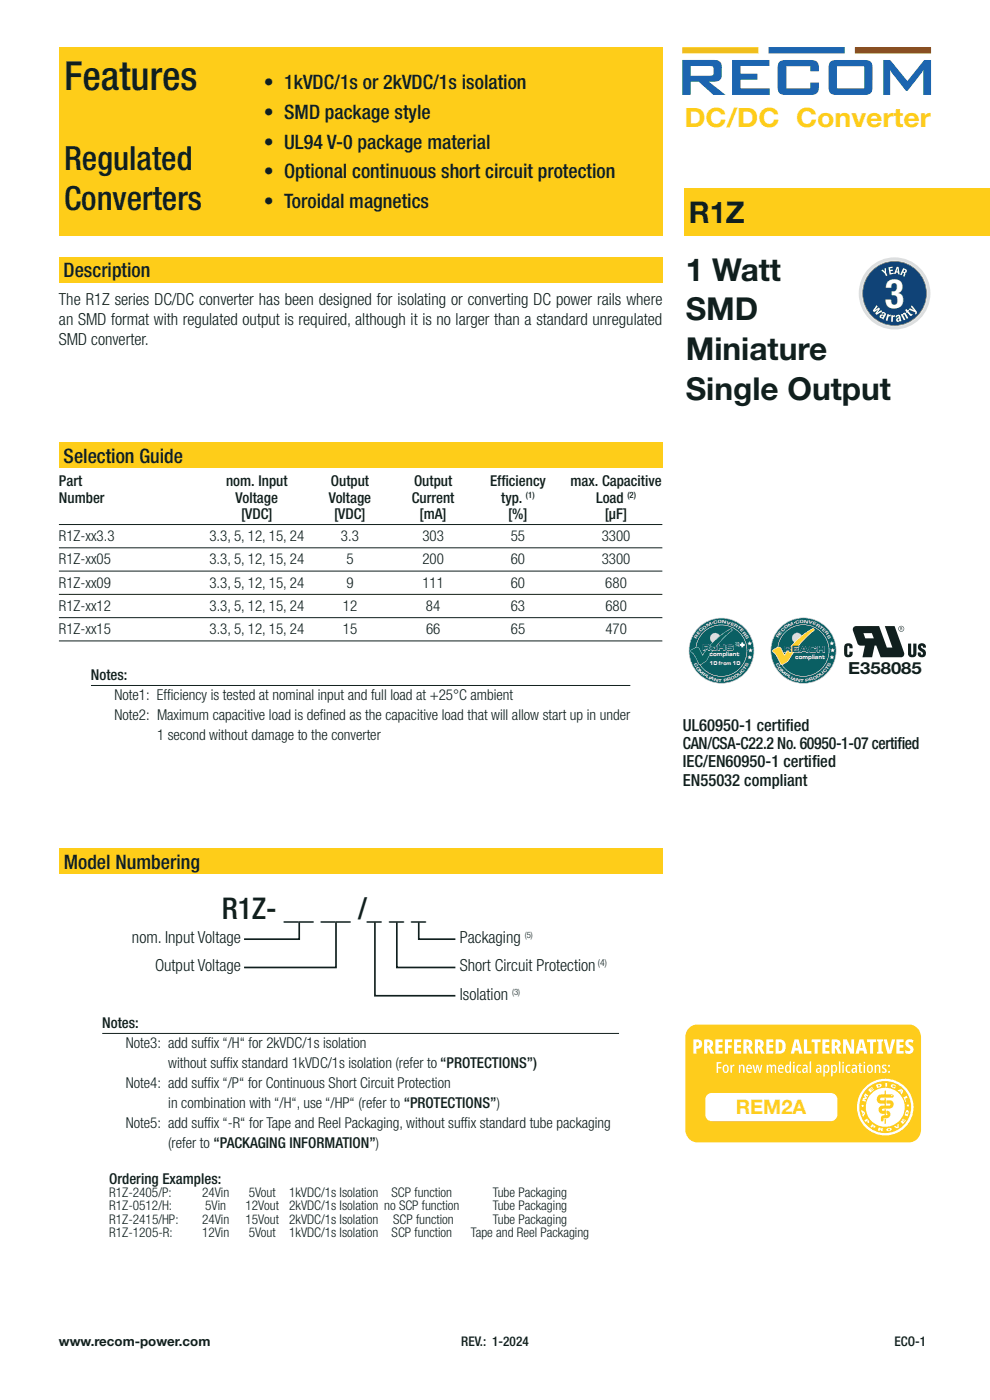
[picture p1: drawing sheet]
<svg xmlns="http://www.w3.org/2000/svg" width="210mm" height="297mm" viewBox="0 0 210 297" stroke-linecap="round" stroke-linejoin="round" font-family="sans-serif">
<defs><g id="words">
<text font-size="8.6" fill="#fff" x="187.7" y="65.3">3</text>
<text font-size="8.5" fill="#101f1e" x="13.6" y="19.2">Features</text>
<g font-size="7.1" fill="#101f1e">
<text x="13.6" y="36.1">Regulated</text>
<text x="13.6" y="44.6">Converters</text>
</g>
<g font-size="6.7" fill="#101f1e">
<text x="145.5" y="59.5">1 Watt</text>
<text x="145.5" y="68">SMD</text>
<text x="145.5" y="76.5">Miniature</text>
<text x="145.5" y="84.9">Single Output</text>
</g>
<g font-size="6.3" fill="#101f1e">
<text x="146.1" y="47.3">R1Z</text>
<text x="47.1" y="195">R1Z- __ __ /_ _ _</text>
</g>
<text font-size="5.6" fill="#fecd19" x="145.2" y="27">DC/DC Converter</text>
<g font-size="4.2" fill="#101f1e">
<text x="56" y="18.8">• 1kVDC/1s or 2kVDC/1s isolation</text>
<text x="56" y="25.2">• SMD package style</text>
<text x="56" y="31.5">• UL94 V-0 package material</text>
<text x="56" y="37.9">• Optional continuous short circuit protection</text>
<text x="56" y="44.2">• Toroidal magnetics</text>
<text x="13.5" y="58.9">Description</text>
<text x="13.5" y="98.1">Selection Guide</text>
<text x="13.5" y="184.3">Model Numbering</text>
</g>
<text font-size="4.2" fill="#fece22" x="156.1" y="236.4">REM2A</text>
<g font-size="3.5" fill="#101f1e">
<text x="12.5" y="64.8">The R1Z series DC/DC converter has been designed for isolating or converting DC power rails where</text>
<text x="12.5" y="69">an SMD format with regulated output is required, although it is no larger than a standard unregulated</text>
<text x="12.5" y="73.2">SMD converter.</text>
<text x="179.9" y="143.1">E358085</text>
<text x="144.8" y="155">UL60950-1 certif</text>
<text x="166.6" y="155">ied</text>
<text x="144.8" y="158.9">CAN/CSA-C22.2 No. 60950-1-07 certif</text>
<text x="190.4" y="158.9">ied</text>
<text x="144.8" y="162.8">IEC/EN60950-1 certif</text>
<text x="144.8" y="166.7">EN55032 compliant</text>
<text x="172.2" y="162.8">ied</text>
<text x="28" y="200.1">nom. Input Voltage</text>
<text x="97.6" y="200.1">Packaging</text>
<text x="32.9" y="206.1">Output Voltage</text>
<text x="97.6" y="206.1">Short Circuit Protection</text>
<text x="97.6" y="212.1">Isolation</text>
</g>
<g font-size="3.2" fill="#101f1e">
<text x="12.5" y="103.1">Part</text>
<text x="12.5" y="106.7">Number</text>
<text x="48" y="103.1">nom. Input</text>
<text x="50" y="106.7">Voltage</text>
<text x="69.7" y="106.7">Voltage</text>
<text x="70.2" y="103.1">Output</text>
<text x="87.4" y="106.7">Current</text>
<text x="87.8" y="103.1">Output</text>
<text x="104" y="103.1">Eff</text>
<text x="106.3" y="106.7">typ.</text>
<text x="106.4" y="103.1">iciency</text>
<text x="121" y="103.1">max. Capacitive</text>
<text x="126.4" y="106.7">Load</text>
<text x="51.1" y="110.2">[VDC]</text>
<text x="70.9" y="110.2">[VDC]</text>
<text x="89" y="110.2">[mA]</text>
<text x="107.8" y="110.2">[%]</text>
<text x="128.3" y="110.2">[µF]</text>
<text x="12.5" y="114.8">R1Z-xx3.3</text>
<text x="12.5" y="119.7">R1Z-xx05</text>
<text x="44.4" y="114.8">3.3, 5, 12, 15, 24</text>
<text x="44.4" y="119.7">3.3, 5, 12, 15, 24</text>
<text x="72.3" y="114.8">3.3</text>
<text x="73.5" y="119.7">5</text>
<text x="89.6" y="114.8">303</text>
<text x="89.6" y="119.7">200</text>
<text x="108.3" y="114.8">55</text>
<text x="108.3" y="119.7">60</text>
<text x="127.6" y="114.8">3300</text>
<text x="127.6" y="119.7">3300</text>
<text x="12.5" y="124.7">R1Z-xx09</text>
<text x="44.4" y="124.7">3.3, 5, 12, 15, 24</text>
<text x="73.5" y="124.7">9</text>
<text x="89.6" y="124.7">111</text>
<text x="108.4" y="124.7">60</text>
<text x="128.4" y="124.7">680</text>
<text x="12.5" y="129.6">R1Z-xx12</text>
<text x="44.4" y="129.6">3.3, 5, 12, 15, 24</text>
<text x="72.7" y="129.6">12</text>
<text x="90.4" y="129.6">84</text>
<text x="108.4" y="129.6">63</text>
<text x="128.4" y="129.6">680</text>
<text x="12.5" y="134.5">R1Z-xx15</text>
<text x="44.4" y="134.5">3.3, 5, 12, 15, 24</text>
<text x="72.7" y="134.5">15</text>
<text x="90.4" y="134.5">66</text>
<text x="108.4" y="134.5">65</text>
<text x="128.4" y="134.5">470</text>
<text x="19.3" y="144.3">Notes:</text>
<text x="24.3" y="148.6">Note1: Efficiency is tested at nominal input and full load at +25°C ambient</text>
<text x="24.3" y="152.8">Note2: Maximum capacitive load is defined as the capacitive load that will allow start up in under</text>
<text x="33.3" y="157">1 second without damage to the converter</text>
<text x="21.7" y="218.1">Notes:</text>
<text x="26.7" y="222.4">Note3: add suffix “/H“ for 2kVDC/1s isolation</text>
<text x="35.7" y="226.6">without suffix standard 1kVDC/1s isolation (refer to “PROTECTIONS”)</text>
<text x="26.7" y="230.8">Note4: add suffix “/P“ for Continuous Short Circuit Protection</text>
<text x="26.7" y="239.3">Note5: add suffix “-R“ for Tape and Reel Packaging, without suffix standard tube packaging</text>
<text x="35.7" y="235.1">in combination with “/H“, use “/HP“ (refer to “PROTECTIONS”)</text>
<text x="35.7" y="243.5">(refer to “PACKAGING INFORMATION”)</text>
<text x="23.2" y="251.1">Ordering Examples:</text>
</g>
<g font-size="2.8" fill="#101f1e">
<text x="23.2" y="253.9">R1Z-2405/P:</text>
<text x="23.2" y="256.8">R1Z-0512/H:</text>
<text x="42.9" y="253.9">24Vin</text>
<text x="43.5" y="256.8">5Vin</text>
<text x="52.1" y="256.8">12Vout</text>
<text x="52.7" y="253.9">5Vout</text>
<text x="61.3" y="253.9">1kVDC/1s Isolation</text>
<text x="61.3" y="256.8">2kVDC/1s Isolation no SCP function</text>
<text x="83.1" y="253.9">SCP function</text>
<text x="104.5" y="253.9">Tube Packaging</text>
<text x="104.5" y="256.8">Tube Packaging</text>
<text x="23.2" y="259.6">R1Z-2415/HP:</text>
<text x="23.2" y="262.4">R1Z-1205-R:</text>
<text x="42.9" y="259.6">24Vin</text>
<text x="42.9" y="262.4">12Vin</text>
<text x="52.1" y="259.6">15Vout</text>
<text x="52.8" y="262.4">5Vout</text>
<text x="61.3" y="259.6">2kVDC/1s Isolation</text>
<text x="61.3" y="262.4">1kVDC/1s Isolation</text>
<text x="83.1" y="262.4">SCP function</text>
<text x="83.4" y="259.6">SCP function</text>
<text x="99.9" y="262.4">Tape and Reel Packaging</text>
<text x="104.5" y="259.6">Tube Packaging</text>
<text x="12.5" y="285.5">www.recom-power.com</text>
<text x="97.8" y="285.5">REV.: 1-2024</text>
<text x="189.8" y="285.5">ECO-1</text>
</g>
<text font-size="2.1" fill="#101f1e" x="126.8" y="204.9">(4)</text>
<text font-size="2" fill="#105f62" x="166.2" y="138.4">REACH</text>
<g font-size="1.9" fill="#101f1e">
<text x="111.6" y="105.6">(1)</text>
<text x="133.1" y="105.6">(2)</text>
<text x="111.3" y="199">(5)</text>
<text x="108.6" y="211">(3)</text>
</g>
<text font-size="1.8" fill="#105f62" x="149" y="138">RoHS</text>
<text font-size="1.6" fill="#079050" x="157" y="137.2">+</text>
<text font-size="1.4" fill="#099050" x="155.9" y="137.2">2</text>
<g font-size="1.4" fill="#fff">
<text x="150.5" y="139.2">compliant</text>
<text x="168.7" y="139.8">compliant</text>
</g>
<text font-size="1.2" fill="#fff" x="150.5" y="141">10 from 10</text>
<g font-size="1" fill="#fff">
<text x="147.8" y="135.5" transform="rotate(-60 147.8 135.5)">R</text>
<text x="148.2" y="134.7" transform="rotate(-52 148.2 134.7)">E</text>
<text x="148.7" y="134.1" transform="rotate(-44 148.7 134.1)">C</text>
<text x="149.3" y="133.5" transform="rotate(-36 149.3 133.5)">O</text>
<text x="150" y="133" transform="rotate(-25 150 133)">M</text>
<text x="151.4" y="132.4" transform="rotate(-12 151.4 132.4)">C</text>
<text x="152.3" y="132.2" transform="rotate(-3 152.3 132.2)">O</text>
<text x="153.1" y="132.2" transform="rotate(5 153.1 132.2)">N</text>
<text x="154.1" y="132.3" transform="rotate(15 154.1 132.3)">V</text>
<text x="154.9" y="132.5" transform="rotate(23 154.9 132.5)">E</text>
<text x="155.6" y="132.8" transform="rotate(30 155.6 132.8)">R</text>
<text x="156.4" y="133.2" transform="rotate(38 156.4 133.2)">T</text>
<text x="156.9" y="133.7" transform="rotate(45 156.9 133.7)">E</text>
<text x="157.5" y="134.2" transform="rotate(53 157.5 134.2)">R</text>
<text x="158" y="134.9" transform="rotate(61 158 134.9)">S</text>
<text x="165.1" y="135.5" transform="rotate(-60 165.1 135.5)">R</text>
<text x="165.6" y="134.7" transform="rotate(-52 165.6 134.7)">E</text>
<text x="166.1" y="134.1" transform="rotate(-44 166.1 134.1)">C</text>
<text x="166.7" y="133.5" transform="rotate(-36 166.7 133.5)">O</text>
<text x="167.4" y="133" transform="rotate(-25 167.4 133)">M</text>
<text x="168.8" y="132.3" transform="rotate(-12 168.8 132.3)">C</text>
<text x="169.7" y="132.2" transform="rotate(-3 169.7 132.2)">O</text>
<text x="170.5" y="132.1" transform="rotate(5 170.5 132.1)">N</text>
<text x="171.5" y="132.2" transform="rotate(15 171.5 132.2)">V</text>
<text x="172.3" y="132.4" transform="rotate(23 172.3 132.4)">E</text>
<text x="173" y="132.7" transform="rotate(30 173 132.7)">R</text>
<text x="173.8" y="133.2" transform="rotate(38 173.8 133.2)">T</text>
<text x="174.3" y="133.6" transform="rotate(45 174.3 133.6)">E</text>
<text x="174.9" y="134.2" transform="rotate(53 174.9 134.2)">R</text>
<text x="175.4" y="134.9" transform="rotate(61 175.4 134.9)">S</text>
<text x="147.2" y="140.9" transform="rotate(62 147.2 140.9)">C</text>
<text x="147.6" y="141.6" transform="rotate(54 147.6 141.6)">O</text>
<text x="148.1" y="142.4" transform="rotate(45 148.1 142.4)">M</text>
<text x="149" y="143.2" transform="rotate(35 149 143.2)">P</text>
<text x="149.7" y="143.7" transform="rotate(28 149.7 143.7)">L</text>
<text x="150.3" y="144" transform="rotate(24 150.3 144)">I</text>
<text x="156" y="143.9" transform="rotate(-31 156 143.9)">D</text>
<text x="156.8" y="143.4" transform="rotate(-39 156.8 143.4)">U</text>
<text x="157.5" y="142.8" transform="rotate(-47 157.5 142.8)">C</text>
<text x="158.1" y="142.2" transform="rotate(-54 158.1 142.2)">T</text>
<text x="158.5" y="141.6" transform="rotate(-61 158.5 141.6)">S</text>
<text x="164.5" y="140.9" transform="rotate(62 164.5 140.9)">C</text>
<text x="165" y="141.6" transform="rotate(54 165 141.6)">O</text>
<text x="165.5" y="142.4" transform="rotate(45 165.5 142.4)">M</text>
<text x="166.4" y="143.2" transform="rotate(35 166.4 143.2)">P</text>
<text x="167.1" y="143.7" transform="rotate(28 167.1 143.7)">L</text>
<text x="173.4" y="143.9" transform="rotate(-31 173.4 143.9)">D</text>
<text x="174.2" y="143.4" transform="rotate(-39 174.2 143.4)">U</text>
<text x="174.9" y="142.8" transform="rotate(-47 174.9 142.8)">C</text>
<text x="175.5" y="142.2" transform="rotate(-54 175.5 142.2)">T</text>
<text x="175.9" y="141.6" transform="rotate(-61 175.9 141.6)">S</text>
<text x="150.6" y="144.1" transform="rotate(19 150.6 144.1)">A</text>
<text x="151.4" y="144.4" transform="rotate(11 151.4 144.4)">N</text>
<text x="152.4" y="144.6" transform="rotate(3 152.4 144.6)">T</text>
<text x="153.5" y="144.6" transform="rotate(-8 153.5 144.6)">P</text>
<text x="154.3" y="144.5" transform="rotate(-15 154.3 144.5)">R</text>
<text x="155.2" y="144.3" transform="rotate(-23 155.2 144.3)">O</text>
<text x="167.7" y="144" transform="rotate(24 167.7 144)">I</text>
<text x="168" y="144.2" transform="rotate(19 168 144.2)">A</text>
<text x="168.8" y="144.4" transform="rotate(11 168.8 144.4)">N</text>
<text x="169.8" y="144.6" transform="rotate(3 169.8 144.6)">T</text>
<text x="170.9" y="144.6" transform="rotate(-8 170.9 144.6)">P</text>
<text x="171.7" y="144.5" transform="rotate(-15 171.7 144.5)">R</text>
<text x="172.6" y="144.3" transform="rotate(-23 172.6 144.3)">O</text>
</g>
</g></defs>
<g fill="#fecd19">
<path d="M145.1 40h64.9v10h-64.9z"/>
<path d="M12.5 54.6h128v5.5h-128z"/>
</g>
<path d="M144.7 10h16.2v1.3h-16.1z" fill="#fdbb27"/>
<path d="M163 10h16.2v1.3h-16.1z" fill="#1c65b0"/>
<path d="M181.3 10h16.2v1.3h-16.1z" fill="#d5282c"/>
<g fill="#1c65b0">
<path d="M155.3 12.7h7.9v1.3h-6.1v1.6h3.5l.1 1.3h-3.6v1.8l6.1 .1 .1 1.3h-8z"/>
<path d="M165.4 13.1l.5-.3 .7-.1h5.4a1.4 1.4 0 0 1 1.7 1.6v.8h-1.7l-.2-1h-5v4.6l5 .1 .2-1.3h1.7v1.1a1.37 1.37 0 0 1-1.6 1.5h-5.6a1.38 1.38 0 0 1-1.5-1.5v-4.6z"/>
<path d="M187.4 12.7l1.5 .1 3.6 4.4 3.5-4.4 1.5-.1v7.4h-1.7l.1-5.3-3.5 4.5-.3-.1-3.3-4.4v5.3h-1.4z"/>
<path d="M146.5 14h4.2a.55 .55 0 0 1 .7 .6v.9a.54 .54 0 0 1-.8 .6h-4.1zM144.7 12.7v7.4h1.8v-2.7l1.6-.1 3.2 2.8h2.6l-3.5-2.8h1a1.52 1.52 0 0 0 1.7-2 3.1 3.1 0 0 0-.5-2.3l-1.2-.3z"/>
<path d="M177.5 14.1h5.8v4.6h-5.8zM176.2 13.1l-.4 .9v4.6a1.35 1.35 0 0 0 1.5 1.5h6.2a1.37 1.37 0 0 0 1.6-1.5v-4.3a1.38 1.38 0 0 0-1.7-1.6h-6l-.7 .1z"/>
</g>
<circle cx="189.8" cy="62.3" r="7.6" fill="#dcddde"/>
<circle cx="189.8" cy="62.3" r="6.9" fill="#104377"/>
<path d="M185.1 56.9a7.1 7.1 0 0 1 11.3 2.9 7.1 7.1 0 0 1-6.6 9.5v-.3a6.8 6.8 0 0 0 6-9.9 6.8 6.8 0 0 0-11.7-.6 6.8 6.8 0 0 0 5 10.5h.7v.3a7.1 7.1 0 0 1-6.7-4.6 7.1 7.1 0 0 1 2-7.8z" fill="#ebeceb"/>
<path d="M185.3 57.1a6.9 6.9 0 0 1 10.9 2.8 6.9 6.9 0 0 1-6.4 9.2v-.1a6.7 6.7 0 0 0 5.7-10.2 6.7 6.7 0 0 0-11.7 .5 6.8 6.8 0 0 0 6 9.7 6.8 6.8 0 0 1-6.5-4.4 6.8 6.8 0 0 1 2-7.5z" fill="#747c7d"/>
<g fill="#fff">
<path d="M186.9 57.3l.3-.1 .5 .4-.1-.6 .3-.1 .1 1 .2 .5-.3 .2-.2-.6z"/>
<path d="M188.5 56.7l.8-.1 .1 .2-.6 .1 .1 .4 .5-.1v.2l-.5 .1 .1 .4 .5-.1 .1 .3-.9 .1z"/>
<path d="M185.9 64.7l.3 .3-.6 .8 .8-.5 .3 .2-.6 .8 .8-.5 .3 .3-1.3 .7-.2-.3 .6-.8-.9 .5-.3-.3z"/>
<path d="M188.2 66.6l.4 .1-.1 .2 .5-.1-.1 .3h-.3l-.2 .2-.2 .8-.3-.1z"/>
<path d="M189.1 66.9h.3v.2l.4-.2v.3h-.2l-.2 .2v.9h-.4z"/>
<path d="M191.1 66.7l.3-.1 .1 .1 .2-.3h.3l.7 1.1-.4 .1-.4-.8-.2-.1-.1 .3 .4 .8-.3 .2z"/>
<path d="M192 65.8l.3-.3 .2 .3 .2-.1 .1 .2-.1 .1 .5 .6h.2l.2 .2-.5 .2-.7-.7-.1 .1-.2-.2 .2-.1z"/>
<path d="M193.4 64.8l1.1 1.4-.2 .5-.2-.1v-.4l-1.3-.5 .2-.3 .9 .4-.7-.7z"/>
<path d="M190.4 56.9l-.2 .7h.3zM190.2 56.6h.4l.2 1.6h-.3v-.3l-.4-.1-.1 .3h-.4z"/>
<path d="M191.8 57.2l-.2 .4 .3 .1 .1-.3zM191.6 56.9l.5 .2a.41 .41 0 0 1 .3 .5 .41 .41 0 0 1-.5 .3l.1 .3-.1 .5-.3-.1 .2-.6-.1-.1-.2-.1-.3 .6-.3-.1z"/>
<path d="M187 67.1v.2h.1l.3-.3zM187.2 66.2a.54 .54 0 0 1 .7 .7l-.5 .9-.3-.2v-.1a.41 .41 0 0 1-.5-.3 .41 .41 0 0 1 .3-.5h.7l-.1-.2-.2 .1-.3-.2z"/>
<path d="M190.4 67.7l.1 .3 .2-.1v-.4zM190.2 66.9l.5-.1 .2 .1 .3 1.2-.3 .1-.1-.2a.4 .4 0 0 1-.6 .2 .4 .4 0 0 1 0-.6l.5-.4-.2-.2-.2 .3-.3 .1z"/>
</g>
<circle cx="153" cy="138" r="6.9" fill="#0a5f63"/>
<path d="M148.5 132.8a6.9 6.9 0 0 1 11.1 2.8 6.9 6.9 0 0 1-6.6 9.3 6.9 6.9 0 0 0 6.1-10 6.9 6.9 0 0 0-11.7-.7 6.9 6.9 0 0 0 5.6 10.7 6.9 6.9 0 0 1-6.5-4.4 6.9 6.9 0 0 1 2-7.7z" fill="#b1dce1"/>
<path d="M151 132.1l.2-.1 .1 .2-.2 .1z" fill="#fff"/>
<path d="M149.1 134.1a5.5 5.5 0 0 1 9 1.8 5.5 5.5 0 0 1-5.1 7.5 5.4 5.4 0 0 0 4.8-7.9 5.4 5.4 0 0 0-9.3-.5 5.4 5.4 0 0 0 3.9 8.4h.6a5.4 5.4 0 0 1-5.1-3.3 5.4 5.4 0 0 1 1.2-6z" fill="#d6edef"/>
<path d="M158.6 136.4l.3-.1 .1-.2 .2 .2 .2 .1-.1 .2v.3l-.3-.1-.2 .1v-.3z" fill="#fff"/>
<path d="M158.6 136.4l.5-.3-.2 .3h-.2l.1 .2v.2l.2-.1 .3 .1-.1-.2 .2-.2h-.3l-.1-.4 .2 .3 .3 .1-.2 .2v.3l-.3-.1-.3 .1 .1-.3z" fill="#b2dbe1"/>
<path d="M158.8 137.8h.3l.1-.3 .1 .3h.3l-.2 .3 .1 .2-.3-.1-.3 .1 .1-.2z" fill="#fff"/>
<path d="M158.7 137.8l.5-.2-.1 .2-.3 .1 .2 .1v.3l.2-.1 .2 .1v-.3l.2-.1-.3-.1-.1-.3 .2 .3h.3l-.3 .3 .1 .3-.3-.2-.3 .2 .1-.3z" fill="#b2dbe1"/>
<path d="M158.6 139.3h.3l.1-.3 .2 .3h.3l-.2 .2v.3l-.3-.1-.2 .1v-.3z" fill="#fff"/>
<path d="M158.6 139.3l.5-.3-.2 .3h-.2l.2 .2-.1 .3 .2-.2 .3 .2-.1-.3 .2-.2h-.2l-.2-.4 .2 .3 .3 .1-.2 .2v.3l-.3-.1-.2 .1v-.3z" fill="#b2dbe1"/>
<circle cx="151.7" cy="135.4" r="1.1" fill="#c5e5ee"/>
<circle cx="151.7" cy="135.4" r="1.08" fill="#84d1da"/>
<path d="M146.7 137.8l.4-.2a.8 .8 0 0 1 1.2-.1l.7 1.5a15 15 0 0 1 6.1-5.6l.2 .2a31.8 31.8 0 0 0-5.7 6.8l-.2 .2a.9 .9 0 0 1-1.2 .2 8.1 8.1 0 0 0-1.7-2.7z" fill="#079050"/>
<g fill="#fff">
<path d="M146.6 137.9l.7-.4a.67 .67 0 0 1 1.1 .1l.6 1.5-.9-1.6a1.39 1.39 0 0 0-1.5 .7 5.6 5.6 0 0 1 1.6 2.6l.2 .2 .3-.1 1.1-.8a22.9 22.9 0 0 1 5.2-6.2 .24 .24 0 0 0 .3-.3 .24 .24 0 0 0-.4-.1 16.8 16.8 0 0 0-5.9 5.5 14.2 14.2 0 0 1 6.1-5.7l.2 .4a24.3 24.3 0 0 0-5.6 6.7l-.9 .6a.35 .35 0 0 1-.6-.2h-.1a6.8 6.8 0 0 0-1.7-2.7z"/>
<path d="M156 136.2h.6a.36 .36 0 0 1 .2 .3 .36 .36 0 0 1-.2 .4l-.4 .1 .6-.1v.3l-.1-.2h-.6l.1-.2 .5-.1v-.4h-.6l-.1 .2 .1 .1 .2-.2h.2l.1 .1-.1 .2h-.4l-.1 .4 .8 .1h-.9l.1-.5 .6-.2-.7 .1z"/>
<path d="M154.2 136.8l-.1 .7 1 .1h-.7l.1 .2h.6a.17 .17 0 0 0 .2-.2 .17 .17 0 0 0-.3-.1h-.6a.32 .32 0 0 1-.2-.5 .32 .32 0 0 1 .4-.1h.7l.2 .2-1-.1-.1 .2 .2 .1a.76 .76 0 0 1 .9 .3l-.2 .3h-.8h-.3v-.2l.3-.1h-.4v.3l.2 .1h.9a.4 .4 0 0 0 .5-.4 .4 .4 0 0 0-.6-.4h-.6h1.1a.33 .33 0 0 0-.1-.4 .33 .33 0 0 0-.4 0zM152.2 136.8v1.2h.5v-.4h.7v.4h.5v-1.2h-.5l.4 .1v1h-.3v-.4h-.9v.4h-.3v-1h.3v.4h.9v-.5h-.1v.4h-.7v-.4zM151.2 137.4l-.1 .3 .2 .1v-.3a.24 .24 0 0 1 .3-.1 .24 .24 0 0 1 .1 .3h-.4a.29 .29 0 0 0 .4 .1 .29 .29 0 0 0 .1-.4 .29 .29 0 0 0-.4-.1zM150.9 137.2a.54 .54 0 0 0 .4 .9h.4a.48 .48 0 0 0 .4-.5 .48 .48 0 0 0-.3-.5h-.6v.1h.6a.46 .46 0 0 1 .2 .4 .46 .46 0 0 1-.3 .4l-.4-.1a.4 .4 0 0 1-.4-.3 .4 .4 0 0 1 .3-.4zM149.4 137v.5h.6v-.2h-.5v-.2l.7 .1v.1h-.2a.18 .18 0 0 0 .3-.1 .18 .18 0 0 0-.2-.2zM149.1 136.8l1.1 .1a.36 .36 0 0 1 .3 .5l-.4 .2h.4v.3h-.2l-.1-.2-.1-.1h-.7v.3h-.2v-1.1h-.1v1.2h.4v-.3h.7v.3h.5l-.1-.4-.2-.1h.2a.47 .47 0 0 0-.4-.7z"/>
</g>
<path d="M157.4 136.4h.2v.3h.3v.2h-.3v.3h-.2v-.3h-.4v-.2h.4z" fill="none" stroke="#fff" stroke-width=".21"/>
<g fill="none" stroke="#0a5f63" stroke-width=".21">
<path d="M150.6 138.7l.5-.1 .1 .2h-.1a.16 .16 0 0 0-.3 0 .16 .16 0 0 0 0 .2 .16 .16 0 0 0 .3 0h.2a.35 .35 0 0 1-.5 .2 .35 .35 0 0 1-.2-.5zM152.2 138.6l.5 .1a.24 .24 0 0 1 .3-.1 .24 .24 0 0 1 .2 .3v.3h-.2l-.1-.5-.1 .1v.4h-.2v-.4h-.2l-.1 .4h-.1zM153.3 138.6l.2 .1a.3 .3 0 0 1 .4 0 .3 .3 0 0 1 0 .4 .3 .3 0 0 1-.4 0v.4h-.2zM154.1 138.3h.2v.9h-.2zM154.5 138.3h.1v.2h-.1zM154.5 138.6h.1v.6h-.1zM154.8 138.6h.5l.1 .6-.2-.1a.25 .25 0 0 1-.4 .1 .25 .25 0 0 1 0-.4 .25 .25 0 0 1 .4 .1v-.2l-.4 .1zM154.9 139h.3zM155.5 138.6l.2 .1 .1-.1h.3l.1 .6h-.2l-.1-.5-.2 .1v.4h-.2zM156.4 138.4l.4 .2v.1h-.3l.1 .3 .2-.1-.1 .3-.3-.1zM150.9 140.2h.2v.8h-.2v-.6l-.1 .2-.1-.2zM152.6 140.2h.2l-.1 .1 .1 .3h-.1v.4h-.2v-.4z"/>
<path d="M152.9 140.4l.5 .1v.2l-.3-.1v.4h-.2zM154.2 140.4l.5 .1a.21 .21 0 0 1 .3-.1 .21 .21 0 0 1 .1 .3v.3h-.1l-.1-.4-.2 .4h-.1v-.4h-.2l-.1 .4h-.1zM155.7 140.2h.3v.8h-.2v-.6l-.2 .2-.1-.2z"/>
<circle cx="151.7" cy="138.9" r=".36"/>
<circle cx="151.7" cy="138.9" r=".17"/>
<circle cx="153.7" cy="138.9" r=".18"/>
<circle cx="151.8" cy="140.6" r=".22"/>
<circle cx="151.8" cy="140.6" r=".42"/>
<circle cx="153.8" cy="140.7" r=".31"/>
<circle cx="153.8" cy="140.7" r=".15"/>
<circle cx="156.6" cy="140.6" r=".22"/>
<circle cx="156.7" cy="140.6" r=".42"/>
</g>
<circle cx="170.4" cy="138" r="6.9" fill="#0a5f63"/>
<path d="M165.9 132.7a7 7 0 0 1 11.1 2.8 7 7 0 0 1-6.6 9.5 6.9 6.9 0 0 0 6-10.4 6.9 6.9 0 0 0-12 .1 7 7 0 0 0 6 10.3 7 7 0 0 1-6.5-4.6 7 7 0 0 1 2-7.7z" fill="#b1dce1"/>
<path d="M168.4 132h.2l.1 .2h-.2z" fill="#fff"/>
<path d="M166.5 134.1a5.5 5.5 0 0 1 9 1.8 5.5 5.5 0 0 1-5.1 7.5 5.4 5.4 0 0 0 4.8-7.9 5.4 5.4 0 0 0-9.3-.6 5.4 5.4 0 0 0 3.9 8.5h.6a5.4 5.4 0 0 1-5.1-3.3 5.4 5.4 0 0 1 1.2-6z" fill="#d6edef"/>
<path d="M176 136.4l.3-.1 .2-.2 .1 .2 .3 .1-.2 .2v.3l-.2-.2-.3 .2v-.3z" fill="#fff"/>
<path d="M176 136.3l.5-.2-.2 .2-.2 .1 .2 .2-.1 .2 .3-.1 .2 .1-.1-.2 .2-.2-.2-.1-.1-.3 .1 .3h.3l-.2 .3v.3l-.2-.1-.3 .1v-.3z" fill="#b2dbe1"/>
<path d="M176.2 137.8h.3l.1-.3 .2 .3h.2l-.2 .2 .1 .3-.3-.1-.2 .1v-.3z" fill="#fff"/>
<path d="M176.2 137.8l.4-.3-.1 .3h-.2l.1 .2v.3l.2-.1 .3 .1-.1-.3 .2-.2h-.3l-.1-.3 .2 .3h.3l-.2 .2v.4l-.3-.2-.3 .2 .1-.4z" fill="#b2dbe1"/>
<path d="M176 139.3l.3-.1 .2-.2 .1 .2 .3 .1-.2 .2v.3l-.2-.1-.3 .1v-.3z" fill="#fff"/>
<path d="M176 139.3l.5-.3-.2 .3h-.2l.2 .2-.1 .2 .3-.1 .2 .1v-.2l.1-.2h-.2l-.1-.4 .1 .3 .3 .1-.2 .2 .1 .3-.3-.1-.3 .1v-.3z" fill="#b2dbe1"/>
<circle cx="169.1" cy="135.4" r="1.1" fill="#c5e5ee"/>
<circle cx="169.1" cy="135.4" r="1.08" fill="#84d1da"/>
<path d="M164.1 137.8l.3-.2a.8 .8 0 0 1 1.2-.1l.8 1.5a15 15 0 0 1 6.1-5.7l.2 .3a32 32 0 0 0-5.8 6.8l-.2 .2a.91 .91 0 0 1-1.1 .2 8.2 8.2 0 0 0-1.7-2.8z" fill="#079050"/>
<path d="M164 137.8l.6-.4a.67 .67 0 0 1 1.1 .2l.7 1.5-.9-1.7a1.4 1.4 0 0 0-1.6 .8 5.6 5.6 0 0 1 1.7 2.6l.2 .2 .3-.1 1.1-.8a23.1 23.1 0 0 1 5.2-6.2 .24 .24 0 0 0 .3-.3 .24 .24 0 0 0-.4-.1 16.9 16.9 0 0 0-5.9 5.5 14.2 14.2 0 0 1 6.1-5.7l.3 .4a24.4 24.4 0 0 0-5.8 6.7 1.59 1.59 0 0 1-1.4 .6l-.1-.2a6.8 6.8 0 0 0-1.7-2.7z" fill="#fff"/>
<path d="M164.1 137.8l.3-.2a.8 .8 0 0 1 1.2-.1l.8 1.5a15 15 0 0 1 6.1-5.7l.2 .3a32 32 0 0 0-5.8 6.8l-.2 .2a.91 .91 0 0 1-1.1 .2 8.2 8.2 0 0 0-1.7-2.8z" fill="#f7ee37"/>
<g fill="#fff">
<path d="M164 137.8l.6-.4a.67 .67 0 0 1 1.1 .2l.7 1.5-.9-1.7a1.4 1.4 0 0 0-1.6 .8 5.6 5.6 0 0 1 1.7 2.6l.2 .2 .3-.1 1.1-.8a23.1 23.1 0 0 1 5.2-6.2 .24 .24 0 0 0 .3-.3 .24 .24 0 0 0-.4-.1 16.9 16.9 0 0 0-5.9 5.5 14.2 14.2 0 0 1 6.1-5.7l.3 .4a24.4 24.4 0 0 0-5.8 6.7 1.59 1.59 0 0 1-1.4 .6l-.1-.2a6.8 6.8 0 0 0-1.7-2.7z"/>
<path d="M173.3 137v1.5h.5v-.5h.7v.5h.5v-1.5h-.5l.4 .2v1.2h-.3v-.5h-.9v.5h-.2v-1.2h.2v.4h.9v-.5h-.1v.4h-.7v-.5zM171.7 137.1l-.1 .9 .2 .4 1.1 .1 .3-.3v-.3l-.1 .1a.9 .9 0 0 1-1.4 .2v-.5a.39 .39 0 0 1 .3-.5l.4-.1a.52 .52 0 0 1 .7 .5l-.9-.2a.41 .41 0 0 0-.3 .4 .41 .41 0 0 0 .3 .4h.5l.1-.3 .3 .1v-.1l-1 .1v-.5l1.1 .1-.1-.4-.5-.2zM170.5 137.2l.2 .7h-.3l.2-.5-.1-.1-.3 .7h.7zM170.3 137l-.8 1.5h.6v-.3l-.1 .2h-.3l.6-1.2h.4l.6 1.2h-.2l-.1-.3h-.9v.1h.8l.1 .3h.5l-.7-1.5zM168.1 137l.1 .2h1.2v.1h-.9v.4h.8v.1h-.8v.4h.9v.2h-1.2v-1.3h-.1v1.4h1.4v-.4h-.9v-.2h.9v-.3h-.9v-.1h.9v-.5zM166.7 137.4v.4h.6v-.1h-.5v-.2h.6l-.1 .3 .2-.1v-.3zM166.3 137l1.3 .2 .2 .3-.1 .3-.3 .1 .3 .1 .1 .4h-.3v-.3l-.2-.1h-.6v.4h-.3v-1.3h-.1v1.4h.5v-.4h.6v.4h.5v-.5l-.3-.1h.2l.1-.4a.39 .39 0 0 0-.4-.5z"/>
</g>
<g fill="none" stroke="#0a5f63" stroke-width=".21">
<path d="M168.8 139.2l.5-.1 .1 .3-.2-.1a.16 .16 0 0 0-.2 0 .16 .16 0 0 0 0 .3 .16 .16 0 0 0 .2-.1h.2a.35 .35 0 0 1-.5 .2 .35 .35 0 0 1-.1-.5zM170.3 139.1l.6 .1a.25 .25 0 0 1 .3-.1 .25 .25 0 0 1 .2 .3v.4h-.2l-.1-.5-.1 .1-.1 .4h-.1v-.4l-.2-.1-.1 .5h-.2zM171.5 139.1l.2 .1a.3 .3 0 0 1 .4 0 .3 .3 0 0 1 0 .4 .3 .3 0 0 1-.4 .1v.3h-.2zM172.3 138.8h.2v1h-.2zM172.6 138.8h.2v.2h-.2zM172.6 139.1h.2v.7h-.2zM173 139.1h.5l.1 .7-.2-.1a.25 .25 0 0 1-.4 0 .25 .25 0 0 1 0-.4 .25 .25 0 0 1 .4 .1v-.1h-.4zM173.1 139.5l.3 .1zM173.7 139.1l.2 .1 .1-.1 .3 .1 .1 .6h-.2l-.1-.5-.2 .1v.4h-.2zM174.5 139l.5 .1v.2h-.3l.1 .3 .2-.1-.1 .3-.3-.1z"/>
<circle cx="169.9" cy="139.5" r=".36"/>
<circle cx="169.9" cy="139.4" r=".17"/>
<circle cx="171.9" cy="139.4" r=".18"/>
</g>
<g fill="#101f1e">
<path d="M192.6 136.5h.7l.1 2.4 .3-.1v-.2v-2.1h.7v1.6a.94 .94 0 0 1-.6 1.3 .94 .94 0 0 1-1.2-.7z" fill-rule="evenodd"/>
<path d="M179.2 136.8a.93 .93 0 0 1 1.1-.3 .93 .93 0 0 1 .6 1h-.7l-.1-.4-.2-.1a.77 .77 0 0 0-.2 1 .76 .76 0 0 0 .2 .9l.3-.2v-.4h.7a.94 .94 0 0 1-.9 1.1 .94 .94 0 0 1-.9-1.1z" fill-rule="evenodd"/>
<path d="M194.9 136.7a.89 .89 0 0 1 1-.2 .89 .89 0 0 1 .5 .9h-.6l-.1-.4h-.2l-.1 .2 .2 .3a.97 .97 0 0 1 .8 1.4 .97 .97 0 0 1-1.5 .3l-.2-.8h.6v.3l.3 .2 .2-.2-.1-.3a1.42 1.42 0 0 1-.9-1.5z" fill-rule="evenodd"/>
</g>
<g fill="#101f1e">
<path d="M183.1 134.3h1.8l.5 1.1h-1.9zM181 133.1a2.38 2.38 0 0 0 .4 2.1l.4 .9a1.05 1.05 0 0 0 1.4 .9h.3l-.5 2.4h2l.5-2.4h.4l.9 2.4h4.3a.82 .82 0 0 0 .7-.5 .82 .82 0 0 0-.2-.9l-1.8-5.2h-2.1l1.6 4.6h-1.2l-1.6-4.6h-4.9z"/>
<path d="M190.7 133.4a.53 .53 0 0 1 1 0 .53 .53 0 0 1-1 0zM190.6 133.4a.62 .62 0 0 0 1.2 0 .62 .62 0 0 0-1.2 0z"/>
<path d="M191.1 133.1l.2 .1-.1 .1-.1 .1zM191 133.1v.6l.1-.3h.1l.2 .3v-.6z"/>
</g>
<g fill="#fecd19">
<path d="M12.5 10h128v40h-128z"/>
<path d="M12.6 13.1h38.1v33.8h-38.1z"/>
<path d="M55 10h85.5v40h-85.5z"/>
<path d="M12.5 93.9h128v5.5h-128z"/>
</g>
<path d="M12.5 111.3h128M12.5 116.2h128M12.5 121.2h128M12.5 126.1h128M12.5 131h128M12.5 136h128M19.3 145.4h114.4" fill="none" stroke="#101f1e" stroke-width=".21"/>
<path d="M12.5 180h128v5.5h-128z" fill="#fecd19"/>
<path d="M21.7 219.2h109.6" fill="none" stroke="#101f1e" stroke-width=".21"/>
<path d="M63.5 195.7v3.5h-11.7M71.3 195.7v9.5h-19.5M79.5 195.7v15.5h17.1M84.2 195.7v9.5h12.4M88.8 195.7v3.5h7.8" fill="none" stroke="#101f1e" stroke-width=".35"/>
<path d="M146.3 217.9l1-.5 .6-.1h44.9a2.62 2.62 0 0 1 2.6 2.8v19.5a2.65 2.65 0 0 1-2.6 2.7h-44.9a2.62 2.62 0 0 1-2.5-2.7v-19.5a2.78 2.78 0 0 1 .9-2.2z" fill="#fecc1c"/>
<g fill="#fff">
<path d="M149.9 232.4l.7-.5h.4h25.2a1.38 1.38 0 0 1 1.4 1.3v3.3a1.37 1.37 0 0 1-1.4 1.4h-25.2a1.38 1.38 0 0 1-1.4-1.4v-3.3z"/>
<path d="M183.6 232l.6 .4-.2 .2-.5-.2 .4 .5-.1 .2-.6 .1 .5 .2-.1 .3-.7-.2 .2-.6h.5l-.3-.4z"/>
<path d="M184.1 231.2l.9-.6 .1 .1-.5 .4 .5-.3 .1 .1-.5 .4 .1 .1 .5-.4 .1 .2-.7 .6z"/>
<path d="M187.8 229.8h.4l-.1 .7h-.3z"/>
<path d="M189.1 230.1a.79 .79 0 0 1 1 .4l-.5-.2h-.3l.2 .3h.2l.3 .2a.72 .72 0 0 1-1-.6z"/>
<path d="M191.7 232.8l.6-.3 .2 .4-.5 .2 .2 .6-.2 .1z"/>
<path d="M189.6 239l.3-.2 .5 .3-.1-.5 .3-.2v.8l-.3 .2z"/>
<path d="M191.6 237.3l.1 .1-.3 .5 .4-.5 .1 .1-.3 .5 .1 .1 .3-.6 .2 .1-.7 .9-.5-.5z"/>
<path d="M147.1 220.5v3h.6v-1a1 1 0 0 0 1.2-.9 1 1 0 0 0-1-1.1zM147.7 221.1a.44 .44 0 0 1 .6 .4 .44 .44 0 0 1-.6 .4zM149.4 220.5v3h.6v-1.1h.2l.6 1.1h.7l-.7-1.3a.92 .92 0 0 0 .4-1.1 .92 .92 0 0 0-1-.6zM150 221.1a.42 .42 0 0 1 .6 .4 .42 .42 0 0 1-.6 .4zM151.8 220.5v3h1.5v-.5h-.9v-.8h.8v-.5h-.8v-.6h.9v-.6zM153.8 220.5v3h.6v-1.1h.8v-.6h-.8v-.7h.9v-.6zM155.7 220.5v3h1.5v-.5h-.8v-.8h.8v-.5h-.8v-.6h.8v-.6zM157.7 220.5v3h.7v-1.1h.2l.5 1.1h.7l-.7-1.3a.92 .92 0 0 0 .4-1.1 .92 .92 0 0 0-1-.6zM158.4 221.1a.42 .42 0 0 1 .5 .4 .42 .42 0 0 1-.5 .4zM160.1 220.5v3h.7v-1.1h.2l.5 1.1h.7l-.7-1.3a.92 .92 0 0 0 .4-1.1 .92 .92 0 0 0-1-.6zM160.8 221.1a.42 .42 0 0 1 .5 .4 .42 .42 0 0 1-.5 .4zM162.5 220.5v3h1.5v-.5h-.8v-.8h.8v-.5h-.8v-.6h.8v-.6zM164.5 220.5v3h.8a1.55 1.55 0 0 0 1.4-1.3 1.55 1.55 0 0 0-1-1.7zM165.2 221.1a.81 .81 0 0 1 .7 .3 .81 .81 0 0 1 .1 .9l-.3 .6-.5 .1zM168.5 220.5l-.8 3h.7l.2-.6h.8l.1 .6h.7l-.8-3zM169 221l.3 1.3h-.6zM170.5 220.5v3h1.6v-.5h-.9v-2.5zM172.2 220.5v.6h.6v2.4h.6v-2.4h.7v-.6zM174.4 220.5v3h1.5v-.5h-.8v-.8h.8v-.5h-.8v-.6h.8v-.6zM176.4 220.5v3h.7v-1.1h.2l.5 1.1h.8l-.7-1.3a.92 .92 0 0 0 .4-1.1 .92 .92 0 0 0-1.1-.6zM177.1 221.1a.42 .42 0 0 1 .5 .4 .42 .42 0 0 1-.5 .4zM178.8 220.5v3h.6v-2l1 2h.8v-3h-.6v2l-1-2zM182.3 220.5l-.8 3h.7l.2-.6h.7l.2 .6h.7l-.8-3zM182.7 221l.3 1.3h-.5zM183.9 220.5v.6h.7v2.4h.6v-2.4h.6v-.6zM186 220.5v.4l.3 .1v2l-.3 .2v.3h1.3v-.3l-.3-.2v-2l.3-.1v-.4zM187.4 220.5l.9 3h.7l.9-3h-.7l-.5 2.4-.6-2.4zM190.2 220.5v3h1.5v-.5h-.9v-.8h.8v-.5h-.8v-.6h.9v-.6zM192.3 220.7a1.14 1.14 0 0 0 .7 1.8 .32 .32 0 0 1 0 .4 .32 .32 0 0 1-.4 .1l-.6-.3v.7a1.02 1.02 0 0 0 1.4 0 1.02 1.02 0 0 0 .1-1.4l-.1-.1a.58 .58 0 0 1-.6-.8l.8 .1 .2-.5-.8-.2z"/>
<path d="M152 225.3v2.3h.3v-1h.7v-.2h-.7v-.8h.7v-.3zM153.6 226a.92 .92 0 0 0-.3 1 .92 .92 0 0 0 .8 .6 .97 .97 0 0 0 .5-.9 .97 .97 0 0 0-.7-.9zM153.8 226.2a.62 .62 0 0 1 .5 .3 .62 .62 0 0 1-.1 .7 .44 .44 0 0 1-.6-.1 .44 .44 0 0 1 0-.6zM154.9 225.9v1.7h.4v-.9a.4 .4 0 0 1 0-.4 .4 .4 0 0 1 .5-.1v-.3h-.3l-.2 .3-.1-.3zM156.7 225.9v1.7h.3v-1.1a.31 .31 0 0 1 .3-.4 .31 .31 0 0 1 .3 .4v1.1h.3v-1.1a.5 .5 0 0 0-.3-.6 .5 .5 0 0 0-.6 .2v-.2zM158.6 226a.9 .9 0 0 0-.3 1.1 .9 .9 0 0 0 1.1 .4v-.3l-.6 .1-.2-.5h.9a.67 .67 0 0 0-.2-.7 .67 .67 0 0 0-.7-.1zM158.7 226.2l.3-.1 .2 .5h-.6zM159.6 225.9l.4 1.7h.4l.3-1.4 .3 1.4h.3l.4-1.7h-.3l-.3 1.3-.3-1.3h-.3l-.3 1.3-.3-1.3zM162.6 225.9v1.7h.3v-1l.2-.4 .3-.1 .1 .2v1.3h.3v-1.2l.3-.3 .2 .2v1.3h.4v-1.1a.49 .49 0 0 0-.3-.6 .49 .49 0 0 0-.7 .2 .46 .46 0 0 0-.4-.3 .46 .46 0 0 0-.4 .3v-.2zM165.3 226a.9 .9 0 0 0-.3 1.1 .9 .9 0 0 0 1.2 .4v-.3l-.7 .1-.2-.5h.9a.67 .67 0 0 0-.1-.7 .67 .67 0 0 0-.8-.1zM165.4 226.2l.4-.1 .1 .5h-.6zM167.5 225.2v.9a.53 .53 0 0 0-.6-.2 .53 .53 0 0 0-.4 .6 .72 .72 0 0 0 0 .8 .72 .72 0 0 0 .8 .3l.2-.2v.2h.3v-2.4zM167 226.2a.59 .59 0 0 1 .5 .3 .59 .59 0 0 1-.1 .6l-.3 .3a.88 .88 0 0 1-.1-1.2zM168.3 225.3a.19 .19 0 0 0 0 .3 .19 .19 0 0 0 .3-.2l-.1-.1zM168.2 225.9v1.7h.3v-1.7zM169.1 226.1a.86 .86 0 0 0-.2 1.1 .86 .86 0 0 0 1 .3v-.2l-.2 .1a.62 .62 0 0 1-.5-.7 .62 .62 0 0 1 .5-.6l.2 .1 .1-.3h-.6zM170.3 226l.1 .2a.36 .36 0 0 1 .4-.1 .36 .36 0 0 1 .2 .5 .56 .56 0 0 0-.8 .3 .56 .56 0 0 0 .6 .7l.2-.2 .1 .2h.2v-1.2a.61 .61 0 0 0-.3-.5 .61 .61 0 0 0-.7 .1zM170.6 226.9l.4-.1-.1 .5a.27 .27 0 0 1-.4 0 .27 .27 0 0 1 .1-.4zM171.8 225.2v2.4h.3v-2.4zM173.2 226l.1 .2a.36 .36 0 0 1 .4-.1 .36 .36 0 0 1 .2 .5 .56 .56 0 0 0-.8 .3 .56 .56 0 0 0 .6 .7l.2-.2 .1 .2h.2v-1.2a.61 .61 0 0 0-.3-.5 .61 .61 0 0 0-.7 .1zM173.5 226.9l.4-.1-.1 .5a.27 .27 0 0 1-.4 0 .27 .27 0 0 1 .1-.4zM174.7 225.9v2.5h.3l-.1-1a.53 .53 0 0 0 .7 .2 .53 .53 0 0 0 .3-.6 .72 .72 0 0 0 0-.8 .72 .72 0 0 0-.8-.3l-.2 .2v-.2zM175.1 226.2l.2-.1a.75 .75 0 0 1 0 1.3 .84 .84 0 0 1-.2-1.2zM176.3 225.9v2.5h.3v-1a.53 .53 0 0 0 .6 .2 .53 .53 0 0 0 .4-.6 .72 .72 0 0 0-.1-.8 .72 .72 0 0 0-.7-.3l-.2 .2-.1-.2zM176.8 226.2l.1-.1a.75 .75 0 0 1 0 1.3 .84 .84 0 0 1-.1-1.2zM177.9 225.2v2.4h.3v-2.4zM178.7 225.3a.19 .19 0 0 0 0 .3 .19 .19 0 0 0 .3-.2v-.1zM178.7 225.9v1.7h.3v-1.7zM179.5 226.1a.86 .86 0 0 0-.1 1.1 .86 .86 0 0 0 1 .3v-.2l-.3 .1a.62 .62 0 0 1-.4-.7 .62 .62 0 0 1 .5-.6l.1 .1 .1-.3h-.6zM180.7 226l.1 .2a.36 .36 0 0 1 .5-.1 .36 .36 0 0 1 .2 .5 .56 .56 0 0 0-.9 .3 .56 .56 0 0 0 .7 .7l.2-.2v.2h.3v-1.2a.61 .61 0 0 0-.4-.5 .61 .61 0 0 0-.7 .1zM181 226.9l.5-.1-.1 .5a.27 .27 0 0 1-.4 0 .27 .27 0 0 1 0-.4zM182.3 225.5l-.1 .4-.2 .1v.1h.2v1a.44 .44 0 0 0 .2 .5 .44 .44 0 0 0 .5 0v-.3h-.3l-.1-.2v-1h.4v-.2h-.4v-.4zM183.2 225.3a.19 .19 0 0 0 0 .3 .19 .19 0 0 0 .3-.2v-.1zM183.2 225.9v1.7h.3v-1.7zM184.1 226a.92 .92 0 0 0-.2 1 .92 .92 0 0 0 .8 .6 .97 .97 0 0 0 .5-.9 .97 .97 0 0 0-.7-.9zM184.4 226.2a.62 .62 0 0 1 .5 .3 .62 .62 0 0 1-.1 .7 .44 .44 0 0 1-.6-.1 .44 .44 0 0 1 0-.6zM185.5 225.9v1.7h.3v-1.1a.31 .31 0 0 1 .3-.4 .31 .31 0 0 1 .3 .4v1.1h.3v-1.1a.5 .5 0 0 0-.3-.6 .5 .5 0 0 0-.6 .2v-.2zM187.2 226a.72 .72 0 0 0 .6 1.1 .36 .36 0 0 1-.3 .3 .36 .36 0 0 1-.4-.2v.3a.59 .59 0 0 0 .9-.1 .59 .59 0 0 0-.5-.9 .26 .26 0 0 1 0-.4 .26 .26 0 0 1 .4 .1l.2-.2-.5-.2zM188.4 226.1a.22 .22 0 0 0 .4 0 .22 .22 0 0 0-.4 0zM188.4 227.4a.22 .22 0 0 0 .4 0 .22 .22 0 0 0-.4 0z"/>
<path d="M181.8 234.9a6 6 0 0 0 12 0 6 6 0 0 0-12 0zM182.3 234.9a5.5 5.5 0 0 1 11 0 5.5 5.5 0 0 1-11 0z"/>
<path d="M183.6 234.9a4.2 4.2 0 0 0 8.3 0 4.2 4.2 0 0 0-8.3 0zM187.7 237.4h.2v.9l-.1 .1-.2-.1zM186.3 232.4l.5-.2h.8v-.7l.2-.1 .1 .1v.7h1.3a.34 .34 0 0 1 .4 .3 .34 .34 0 0 1-.4 .4h-2.3l-.2 .3 .2 .2h.7l.1-.4h.2v1.6l.8-.1 .2-.2-.1-.2h-.7v-.7h.8a.65 .65 0 0 1 .7 .9 1.34 1.34 0 0 1-1.8 .9h-.6l-.1 .2 .1 .2h.4l.1-.3h.2v1.3l.4-.2a.49 .49 0 0 1-.2-.7 .81 .81 0 0 1 .7 .9 .81 .81 0 0 1-1.1 .6l-.3 .1v.3a.29 .29 0 0 1-.3 .3 .29 .29 0 0 1-.2-.3 .69 .69 0 0 1 .6-1h.1v-.3a.93 .93 0 0 1-1.3-.9 .93 .93 0 0 1 1.3-.8v-.5l-1.3-.1a1.05 1.05 0 0 1 0-1.6z"/>
<path d="M185.8 230.1l.3 .7 .7-.2 .2-.3-.2-.4zM186.2 230.2l.4-.1v.3l-.2 .1z"/>
<path d="M190.4 231.3l.4 .2 .5 .7a.81 .81 0 0 0-.1-1.2zM191 231.4l.3-.1-.1 .3z"/>
<path d="M182.7 235.5l.4 1.5 .4-.7a.73 .73 0 0 0-.7-.8zM183 236l.3 .1-.2 .2z"/>
<path d="M183.4 237.6l.2 .4 .2-.2 .3 .4 .3-.1-.5-.8zM183.9 237.8l.1-.1 .1 .2z"/>
<path d="M185 238.5l-.4 .5 .3 .2 .2-.2 .4 .2 .2-.1v-.2zM185.2 238.8l.2 .2-.3-.1z"/>
<path d="M186.4 239.2l-.2 .6 .4 .1v-.3l.4 .4h.4l-.3-.3 .1-.1 .1-.2zM186.7 239.4l.3 .1h-.3z"/>
<path d="M188.1 239.5a.5 .5 0 0 0 .6 .4 .5 .5 0 0 0 .4-.5 .84 .84 0 0 0-1 .1zM188.4 239.5h.3l.1 .2-.3 .1z"/>
<path d="M192.3 235.5l-.4 1.1 .6 .2 .1-.2a.64 .64 0 0 0-.2-1.1zM192.3 236h.3l-.1 .4-.3-.1z"/>
<circle cx="192.6" cy="234.5" r=".23"/>
<circle cx="183" cy="234.6" r=".23"/>
<circle cx="189.2" cy="232.4" r=".13"/>
</g>
<use href="#words"/>
</svg>
